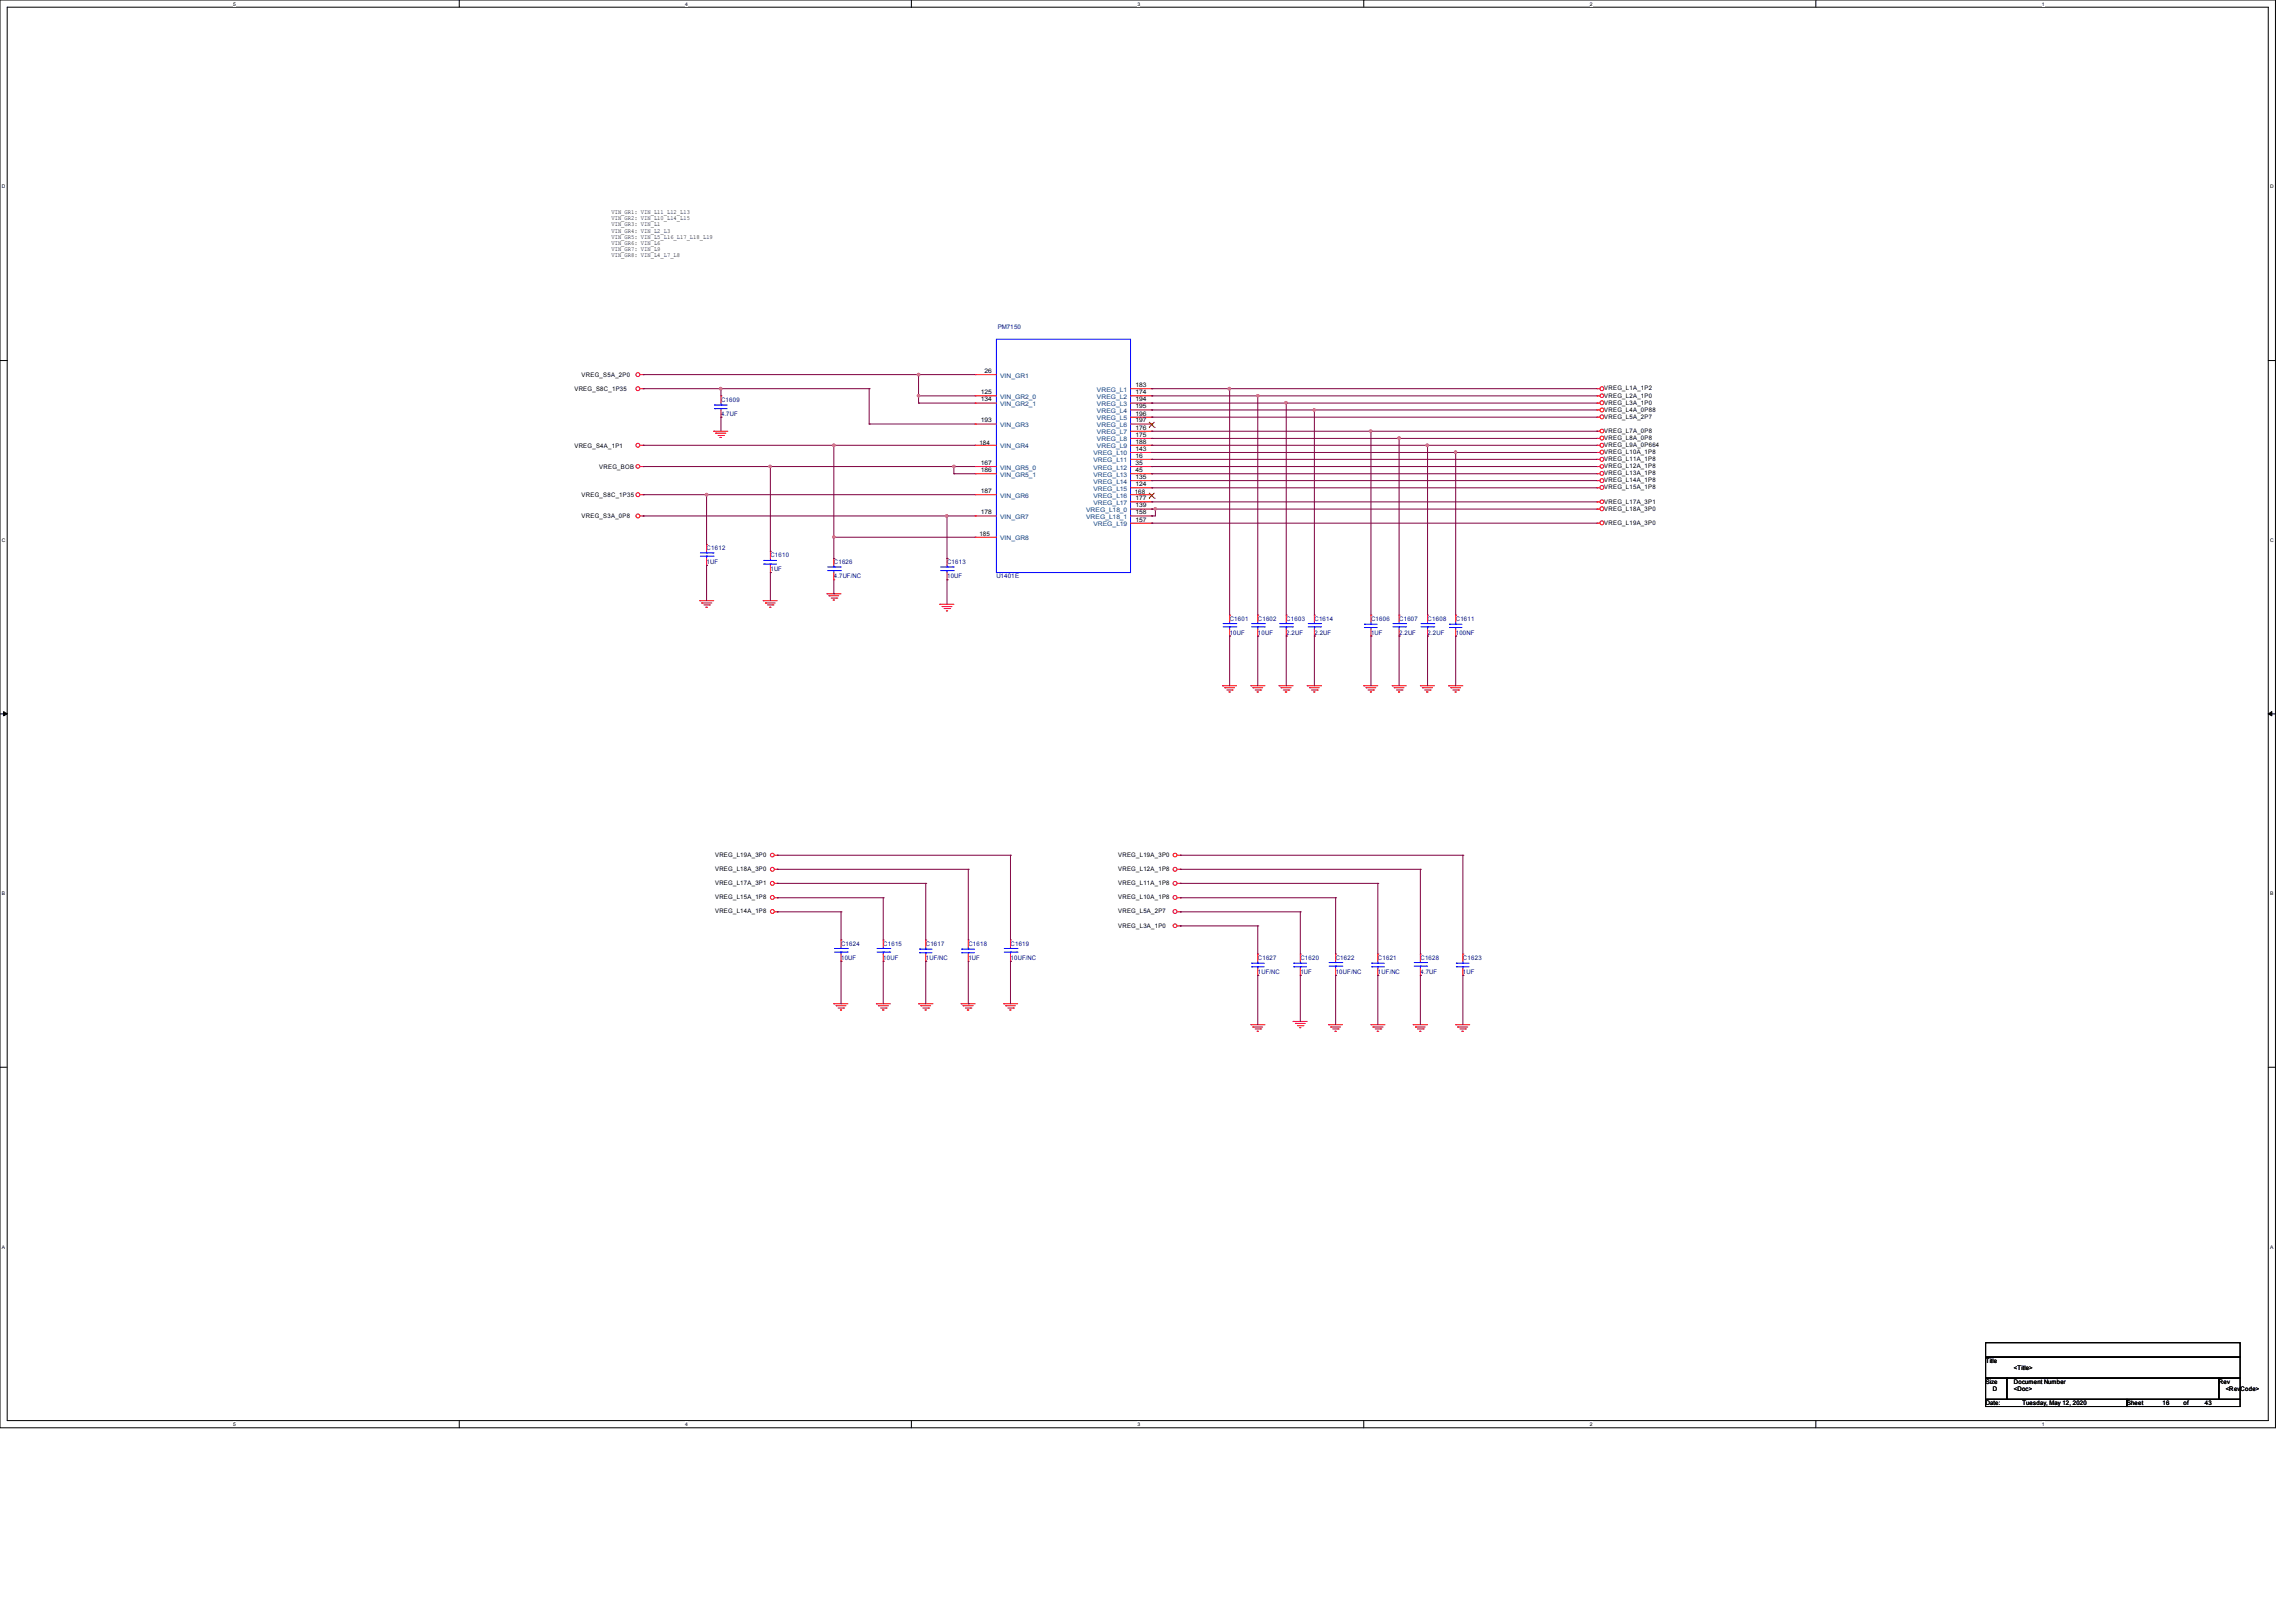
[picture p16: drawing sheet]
<svg xmlns="http://www.w3.org/2000/svg" width="297mm" height="210mm" viewBox="0 0 297 210" stroke-linecap="round" stroke-linejoin="round" font-family="sans-serif">
<defs><g id="words">
<g font-size=".8">
<text x="79.1" y="27.7">VIN_GR1: VIN_L11_L12_L13</text>
<text x="79.1" y="28.5">VIN_GR2: VIN_L10_L14_L15</text>
<text x="79.1" y="29.3">VIN_GR3: VIN_L1</text>
<text x="79.1" y="30.1">VIN_GR4: VIN_L2_L3</text>
<text x="79.1" y="30.9">VIN_GR5: VIN_L5_L16_L17_L18_L19</text>
<text x="79.1" y="31.7">VIN_GR6: VIN_L6</text>
<text x="79.1" y="32.5">VIN_GR7: VIN_L9</text>
<text x="79.1" y="33.3">VIN_GR8: VIN_L4_L7_L8</text>
<text x="74.3" y="50.6">VREG_S8C_1P35</text>
<text x="75.3" y="48.8">VREG_S5A_2P0</text>
<text x="126.9" y="51">125</text>
<text x="126.9" y="51.9">134</text>
<text x="127.4" y="48.3">26</text>
<text x="147" y="50.1">183</text>
<text x="147" y="51">174</text>
<text x="147" y="51.9">194</text>
<text x="147" y="52.8">195</text>
<text x="147" y="53.8">196</text>
<text x="207.6" y="50.5">VREG_L1A_1P2</text>
<text x="207.6" y="51.4">VREG_L2A_1P0</text>
<text x="207.6" y="52.4">VREG_L3A_1P0</text>
<text x="207.6" y="53.3">VREG_L4A_0P88</text>
<text x="74.3" y="57.9">VREG_S4A_1P1</text>
<text x="126.7" y="57.6">184</text>
<text x="126.9" y="54.7">193</text>
<text x="147" y="54.7">197</text>
<text x="147" y="55.6">176</text>
<text x="147" y="56.5">175</text>
<text x="147" y="57.4">188</text>
<text x="147" y="58.3">143</text>
<text x="147" y="59.2">16</text>
<text x="207.6" y="54.2">VREG_L5A_2P7</text>
<text x="207.6" y="56">VREG_L7A_0P8</text>
<text x="207.6" y="56.9">VREG_L8A_0P8</text>
<text x="207.6" y="57.8">VREG_L9A_0P664</text>
<text x="207.6" y="58.8">VREG_L10A_1P8</text>
<text x="207.6" y="59.6">VREG_L11A_1P8</text>
<text x="75.3" y="64.3">VREG_S8C_1P35</text>
<text x="77.6" y="60.7">VREG_BOB</text>
<text x="126.9" y="60.2">167</text>
<text x="126.9" y="61.1">186</text>
<text x="126.9" y="63.8">187</text>
<text x="146.9" y="64">168</text>
<text x="147" y="60.2">35</text>
<text x="147" y="61.1">45</text>
<text x="147" y="62">135</text>
<text x="147" y="62.9">124</text>
<text x="147" y="64.7">177</text>
<text x="147" y="65.7">139</text>
<text x="207.6" y="60.6">VREG_L12A_1P8</text>
<text x="207.6" y="61.5">VREG_L13A_1P8</text>
<text x="207.6" y="62.4">VREG_L14A_1P8</text>
<text x="207.6" y="63.3">VREG_L15A_1P8</text>
<text x="207.6" y="65.2">VREG_L17A_3P1</text>
<text x="75.3" y="67.1">VREG_S3A_0P8</text>
<text x="126.7" y="69.3">185</text>
<text x="126.9" y="66.5">178</text>
<text x="147" y="67.5">157</text>
<text x="147" y="66.5">158</text>
<text x="207.6" y="66.1">VREG_L18A_3P0</text>
<text x="207.6" y="67.9">VREG_L19A_3P0</text>
<text x="92.5" y="110.9">VREG_L19A_3P0</text>
<text x="92.5" y="112.7">VREG_L18A_3P0</text>
<text x="144.7" y="110.9">VREG_L19A_3P0</text>
<text x="144.7" y="112.7">VREG_L12A_1P8</text>
<text x="92.5" y="114.5">VREG_L17A_3P1</text>
<text x="92.5" y="116.4">VREG_L15A_1P8</text>
<text x="92.5" y="118.2">VREG_L14A_1P8</text>
<text x="144.7" y="114.5">VREG_L11A_1P8</text>
<text x="144.7" y="116.4">VREG_L10A_1P8</text>
<text x="144.7" y="118.2">VREG_L5A_2P7</text>
<text x="144.7" y="120">VREG_L3A_1P0</text>
<text x="257" y="176.4">Title</text>
<text x="257" y="179.1">Size</text>
<text x="260.6" y="179.1">Document Number</text>
<text x="260.6" y="177.2">&lt;Title&gt;</text>
<text x="287.2" y="179.1">Rev</text>
<text x="257" y="181.8">Date:</text>
<text x="257.9" y="180">D</text>
<text x="260.6" y="180">&lt;Doc&gt;</text>
<text x="261.7" y="181.8">Tuesday, May 12, 2020</text>
<text x="275.3" y="181.8">Sheet</text>
<text x="279.8" y="181.8">16</text>
<text x="282.6" y="181.8">of</text>
<text x="285.3" y="181.8">43</text>
<text x="288.1" y="180">&lt;RevCode&gt;</text>
</g>
<g font-size=".8" fill="#000080">
<text x="129.1" y="42.6">PM7150</text>
<text x="93.3" y="52">C1609</text>
<text x="93.3" y="53.8">4.7UF</text>
<text x="91.4" y="71.2">C1612</text>
<text x="91.4" y="73">1UF</text>
<text x="99.7" y="72.1">C1610</text>
<text x="99.7" y="73.9">1UF</text>
<text x="107.9" y="73">C1626</text>
<text x="107.9" y="74.8">4.7UF/NC</text>
<text x="122.6" y="73">C1613</text>
<text x="122.6" y="74.8">10UF</text>
<text x="128.9" y="74.8">U1401E</text>
<text x="159.1" y="80.3">C1601</text>
<text x="159.1" y="82.2">10UF</text>
<text x="162.8" y="80.3">C1602</text>
<text x="162.8" y="82.2">10UF</text>
<text x="166.5" y="80.3">C1603</text>
<text x="166.5" y="82.2">2.2UF</text>
<text x="170.1" y="80.3">C1614</text>
<text x="170.1" y="82.2">2.2UF</text>
<text x="177.4" y="80.3">C1606</text>
<text x="177.4" y="82.2">1UF</text>
<text x="181.1" y="80.3">C1607</text>
<text x="181.1" y="82.2">2.2UF</text>
<text x="184.8" y="80.3">C1608</text>
<text x="184.8" y="82.2">2.2UF</text>
<text x="188.4" y="80.3">C1611</text>
<text x="188.4" y="82.2">100NF</text>
<text x="108.8" y="122.4">C1624</text>
<text x="108.8" y="124.2">10UF</text>
<text x="114.3" y="122.4">C1615</text>
<text x="114.3" y="124.2">10UF</text>
<text x="119.8" y="122.4">C1617</text>
<text x="119.8" y="124.2">1UF/NC</text>
<text x="125.3" y="122.4">C1618</text>
<text x="125.3" y="124.2">1UF</text>
<text x="130.8" y="122.4">C1619</text>
<text x="130.8" y="124.2">10UF/NC</text>
<text x="162.8" y="124.2">C1627</text>
<text x="168.3" y="124.2">C1620</text>
<text x="172.9" y="124.2">C1622</text>
<text x="178.3" y="124.2">C1621</text>
<text x="183.8" y="124.2">C1628</text>
<text x="189.3" y="124.2">C1623</text>
<text x="162.8" y="126.1">1UF/NC</text>
<text x="168.3" y="126.1">1UF</text>
<text x="172.9" y="126.1">10UF/NC</text>
<text x="178.3" y="126.1">1UF/NC</text>
<text x="183.8" y="126.1">4.7UF</text>
<text x="189.3" y="126.1">1UF</text>
</g>
<g font-size=".8" fill="#004080">
<text x="129.4" y="48.9">VIN_GR1</text>
<text x="129.4" y="51.6">VIN_GR2_0</text>
<text x="129.4" y="52.5">VIN_GR2_1</text>
<text x="142" y="50.7">VREG_L1</text>
<text x="142" y="51.6">VREG_L2</text>
<text x="142" y="52.5">VREG_L3</text>
<text x="142" y="53.4">VREG_L4</text>
<text x="129.4" y="55.2">VIN_GR3</text>
<text x="129.4" y="58">VIN_GR4</text>
<text x="141.5" y="58.9">VREG_L10</text>
<text x="141.5" y="59.8">VREG_L11</text>
<text x="142" y="54.4">VREG_L5</text>
<text x="142" y="55.2">VREG_L6</text>
<text x="142" y="56.2">VREG_L7</text>
<text x="142" y="57.1">VREG_L8</text>
<text x="142" y="58">VREG_L9</text>
<text x="129.4" y="60.7">VIN_GR5_0</text>
<text x="129.4" y="61.7">VIN_GR5_1</text>
<text x="129.4" y="64.4">VIN_GR6</text>
<text x="141.5" y="60.7">VREG_L12</text>
<text x="141.5" y="61.7">VREG_L13</text>
<text x="141.5" y="62.6">VREG_L14</text>
<text x="141.5" y="63.5">VREG_L15</text>
<text x="141.5" y="64.4">VREG_L16</text>
<text x="141.5" y="65.3">VREG_L17</text>
<text x="129.4" y="67.1">VIN_GR7</text>
<text x="129.4" y="69.9">VIN_GR8</text>
<text x="140.6" y="66.3">VREG_L18_0</text>
<text x="140.6" y="67.1">VREG_L18_1</text>
<text x="141.5" y="68.1">VREG_L19</text>
</g>
<g font-size=".6">
<text x="30.2" y=".7">5</text>
<text x="88.7" y=".7">4</text>
<text x="147.2" y=".7">3</text>
<text x="205.7" y=".7">2</text>
<text x="264.2" y=".7">1</text>
<text x=".3" y="24.4">D</text>
<text x="293.8" y="24.4">D</text>
<text x=".3" y="70.1">C</text>
<text x="293.8" y="70.1">C</text>
<text x=".3" y="115.8">B</text>
<text x="293.8" y="115.8">B</text>
<text x=".3" y="161.5">A</text>
<text x="293.8" y="161.5">A</text>
<text x="30.2" y="184.5">5</text>
<text x="88.7" y="184.5">4</text>
<text x="147.2" y="184.5">3</text>
<text x="205.7" y="184.5">2</text>
<text x="264.2" y="184.5">1</text>
</g>
</g></defs>
<path d="M0 0h294.5v184.7h-294.5zM.9 .9h292.6v182.9h-292.6z" fill="none" stroke="#000" stroke-width=".13"/>
<g fill="#fff">
<path d="M30.2 .1h.3v.7h-.3z"/>
<path d="M30.2 183.9h.3v.8h-.3z"/>
</g>
<path d="M59.4 0v.9M59.4 183.8v.9" fill="none" stroke="#000" stroke-width=".13"/>
<g fill="#fff">
<path d="M88.7 .1h.3v.7h-.3z"/>
<path d="M88.7 183.9h.3v.8h-.3z"/>
</g>
<path d="M117.9 0v.9M117.9 183.8v.9" fill="none" stroke="#000" stroke-width=".13"/>
<g fill="#fff">
<path d="M147.2 .1h.3v.7h-.3z"/>
<path d="M147.2 183.9h.3v.8h-.3z"/>
</g>
<path d="M176.5 0v.9M176.5 183.8v.9" fill="none" stroke="#000" stroke-width=".13"/>
<g fill="#fff">
<path d="M205.7 .1h.4v.7h-.4z"/>
<path d="M205.7 183.9h.4v.8h-.4z"/>
</g>
<path d="M235 0v.9M235 183.8v.9" fill="none" stroke="#000" stroke-width=".13"/>
<g fill="#fff">
<path d="M264.2 .1h.4v.7h-.4z"/>
<path d="M264.2 183.9h.4v.8h-.4z"/>
<path d="M.3 23.8h.4v.7h-.4z"/>
<path d="M293.8 23.8h.5v.7h-.5z"/>
<path d="M.3 69.5h.4v.7h-.4z"/>
<path d="M293.8 69.5h.5v.7h-.5z"/>
</g>
<path d="M0 46.7h.9M293.5 46.7h1" fill="none" stroke="#000" stroke-width=".13"/>
<g fill="#fff">
<path d="M.3 115.2h.4v.8h-.4z"/>
<path d="M293.8 115.2h.4v.8h-.4z"/>
</g>
<path d="M0 92.4h.9M293.5 92.4h1" fill="none" stroke="#000" stroke-width=".13"/>
<path d="M.5 92.1l.4 .3-.4 .2zM293.5 92.4l.5-.3v.5z" fill="#000" stroke="#000" stroke-width=".13"/>
<g fill="#fff">
<path d="M.3 161h.3v.7h-.3z"/>
<path d="M293.8 161h.4v.7h-.4z"/>
</g>
<path d="M0 138.1h.9M293.5 138.1h1M257 173.7h32.9v1.9h-32.9zM257 175.6h32.9v2.7h-32.9zM257 178.3h2.7v2.8h-2.7zM259.7 178.3h27.4v2.8h-27.4zM287.1 178.3h2.8v2.8h-2.8zM257 181.1h18.3v.9h-18.3zM275.3 181.1h14.6v.9h-14.6z" fill="none" stroke="#000" stroke-width=".13"/>
<g fill="none" stroke="#f00" stroke-width=".13">
<path d="M82.8 48.5h.4M82.8 50.3h.4M82.8 57.6h.4M83.2 48.5h.1M83.2 50.3h.1M83.2 57.6h.1M92.4 55.8h.1M92.4 55.8h1.8M92.6 56h.1M92.6 56h1.3M92.9 56.3h.7M93.2 56.6h.1"/>
<path d="M93.2 56.6h.2M93.3 54h.1M93.3 51.2h.1M93.3 51.2v1M93.3 53v1M93.6 56.3h.1M126.2 48.5h.1M126.2 51.2h.1M126.2 52.2h.1M126.2 54.9h.1M126.2 57.6h.1M126.2 48.5h2.7"/>
<path d="M126.2 51.2h2.7M126.2 52.2h2.7M126.2 57.6h2.7M126.2 54.9h2.7M146.3 50.3h2.8M146.3 51.2h2.8M146.3 52.2h2.8M146.3 53h2.8M146.3 54h2.8M146.3 55.8h2.8M146.3 56.7h2.8M146.3 57.6h2.8"/>
<path d="M146.3 58.5h2.8M146.3 59.4h2.8M146.3 54.9h2.8M149.1 50.3h.1M149.1 51.2h.1M149.1 52.2h.1M149.1 53h.1M149.1 54h.1M149.1 54.9h.1M149.1 55.8h.1M149.1 56.7h.1M149.1 57.6h.1"/>
<path d="M149.1 58.5h.1M149.1 59.4h.1M206.7 50.3h.1M206.7 51.2h.1M206.7 52.2h.1M206.7 53h.1M206.7 54h.1M206.7 55.8h.1M206.7 56.7h.1M206.7 57.6h.1M206.7 58.5h.1M206.7 59.4h.1"/>
<path d="M206.7 50.3h.4M206.7 51.2h.4M206.7 52.2h.4M206.7 53h.4M206.7 54h.4M206.7 55.8h.4M206.7 56.7h.4M206.7 57.6h.4M206.7 58.5h.4M206.7 59.4h.4M82.8 60.4h.4M82.8 64h.4"/>
<path d="M82.8 66.8h.4M83.2 60.4h.1M83.2 64h.1M83.2 66.8h.1M90.6 77.7h.1M90.6 77.7h1.8M90.8 78h.1M90.8 78h1.3M91.1 78.3h.7M91.4 78.6h.1M91.4 78.6h.2M91.4 70.4h.1"/>
<path d="M91.4 73.2h.1M91.4 70.4v.9M91.4 72.3v.9M91.8 78.3h.1M98.8 77.7h.1M98.8 77.7h1.8M99.1 78h.1M99.1 78h1.2M99.3 78.3h.7M99.6 78.6h.1M99.6 78.6h.2M99.7 74.1h.1"/>
<path d="M99.7 71.3h.1M99.7 71.3v1M99.7 73.2v.9M100 78.3h.1M107 76.8h.1M107 76.8h1.8M107.3 77.1h.1M107.3 77.1h1.2M107.6 77.4h.7M107.8 77.6h.1M107.8 77.6h.2M107.9 72.3h.1"/>
<path d="M107.9 75h.1M107.9 72.3v.9M107.9 74.1v.9M108.3 77.4h.1M121.6 78.2h.1M121.6 78.2h1.8M121.9 78.5h.1M121.9 78.5h1.3M122.2 78.7h.7M122.5 79h.1M122.6 72.3h.1M122.6 75h.1"/>
<path d="M122.6 72.3v.9M122.6 74.1v.9M122.9 78.7h.1M126.2 60.4h.1M126.2 61.3h.1M126.2 64h.1M126.2 66.8h.1M126.2 69.5h.1M126.2 60.4h2.7M126.2 61.3h2.7M126.2 64h2.7M126.2 66.8h2.7"/>
<path d="M126.2 69.5h2.7M146.3 60.4h2.8M146.3 61.3h2.8M146.3 62.2h2.8M146.3 63.1h2.8M146.3 64h2.8M146.3 64.9h2.8M146.3 65.9h2.8M146.3 66.8h2.8M146.3 67.7h2.8M149.1 60.4h.1M149.1 61.3h.1"/>
<path d="M149.1 62.2h.1M149.1 63.1h.1M149.1 64h.1M149.1 64.9h.1M149.1 65.9h.1M149.1 67.7h.1M149.1 66.8h.1M159.1 79.6h.1M159.1 79.6v.9M162.8 79.6h.1M162.8 79.6v.9M166.5 79.6h.1"/>
<path d="M166.5 79.6v.9M170.1 79.6h.1M170.1 79.6v.9M177.4 79.6h.1M177.4 79.6v.9M181.1 79.6h.1M181.1 79.6v.9M184.7 79.6h.1M184.7 79.6v.9M188.4 79.6h.1M188.4 79.6v.9M206.7 60.4h.1"/>
<path d="M206.7 61.3h.1M206.7 62.2h.1M206.7 63.1h.1M206.7 64.9h.1M206.7 65.9h.1M206.7 67.7h.1M206.7 60.4h.4M206.7 61.3h.4M206.7 62.2h.4M206.7 63.1h.4M206.7 64.9h.4M206.7 65.9h.4"/>
<path d="M206.7 67.7h.4M158.2 88.7h.1M158.2 88.7h1.8M158.5 89h.1M158.5 89h1.3M158.7 89.3h.8M159 89.5h.1M159 89.5h.2M159.1 82.3h.1M159.1 81.4v.9M159.5 89.3h.1M161.9 88.7h.1"/>
<path d="M161.9 88.7h1.8M162.1 89h.1M162.1 89h1.3M162.4 89.3h.8M162.7 89.5h.1M162.7 89.5h.2M162.8 82.3h.1M162.8 81.4v.9M163.2 89.3h.1M165.5 88.7h.1M165.5 88.7h1.8M165.8 89h.1"/>
<path d="M165.8 89h1.3M166.1 89.3h.7M166.3 89.5h.1M166.3 89.5h.2M166.5 82.3h.1M166.5 81.4v.9M166.8 89.3h.1M169.2 88.7h.1M169.2 88.7h1.8M169.5 89h.1M169.5 89h1.2M169.7 89.3h.8"/>
<path d="M170 89.5h.1M170 89.5h.2M170.1 82.3h.1M170.1 81.4v.9M170.5 89.3h.1M176.5 88.7h.1M176.5 88.7h1.8M176.8 89h.1M176.8 89h1.3M177 89.3h.8M177.3 89.5h.1M177.3 89.5h.2"/>
<path d="M177.4 82.3h.1M177.4 81.4v.9M177.8 89.3h.1M180.2 88.7h.1M180.2 88.7h1.8M180.4 89h.1M180.4 89h1.3M180.7 89.3h.7M181 89.5h.1M181.1 82.3h.1M181.1 81.4v.9M181.4 89.3h.1"/>
<path d="M183.8 88.7h.1M183.8 88.7h1.8M184.1 89h.1M184.1 89h1.3M184.4 89.3h.7M184.6 89.5h.1M184.6 89.5h.2M184.7 82.3h.1M184.7 81.4v.9M185.1 89.3h.1M187.5 88.7h.1M187.5 88.7h1.8"/>
<path d="M187.7 89h.1M187.7 89h1.3M188 89.3h.8M188.3 89.5h.1M188.3 89.5h.2M188.4 82.3h.1M188.4 81.4v.9M188.8 89.3h.1M100.2 110.7h.4M100.2 112.5h.4M100.2 114.3h.4M100.2 116.2h.4"/>
<path d="M100.2 118h.4M100.6 110.7h.1M100.6 112.5h.1M100.6 114.3h.1M100.6 116.2h.1M100.6 118h.1M152.4 110.7h.3M152.4 112.5h.3M152.4 114.3h.3M152.4 116.2h.3M152.4 118h.3M152.4 119.8h.3"/>
<path d="M152.7 110.7h.1M152.7 112.5h.1M152.7 114.3h.1M152.7 116.2h.1M152.7 118h.1M152.7 119.8h.1M107.9 129.9h.1M107.9 129.9h1.8M108.2 130.1h.1M108.2 130.1h1.3M108.5 130.4h.7M108.8 130.7h.1"/>
<path d="M108.8 121.6h.1M108.8 124.4h.1M108.8 121.6v1M108.8 123.4v1M109.2 130.4h.1M113.4 129.9h.1M113.4 129.9h1.8M113.7 130.1h.1M113.7 130.1h1.3M114 130.4h.7M114.2 130.7h.1M114.2 130.7h.2"/>
<path d="M114.3 121.6h.1M114.3 124.4h.1M114.3 121.6v1M114.3 123.4v1M114.7 130.4h.1M118.9 129.9h.1M118.9 129.9h1.8M119.2 130.1h.1M119.2 130.1h1.2M119.4 130.4h.8M119.7 130.7h.1M119.7 130.7h.2"/>
<path d="M119.8 124.4h.1M119.8 121.6h.1M119.8 121.6v1M119.8 123.4v1M120.2 130.4h.1M124.4 129.9h.1M124.4 129.9h1.8M124.6 130.1h.1M124.6 130.1h1.3M124.9 130.4h.7M125.2 130.7h.1M125.2 130.7h.2"/>
<path d="M125.3 124.4h.1M125.3 121.6h.1M125.3 121.6v1M125.3 123.4v1M125.6 130.4h.1M129.9 129.9h.1M129.9 129.9h1.8M130.1 130.1h.1M130.1 130.1h1.3M130.4 130.4h.7M130.7 130.7h.1M130.7 130.7h.2"/>
<path d="M130.8 121.6h.1M130.8 124.4h.1M130.8 121.6v1M130.8 123.4v1M131.1 130.4h.1M161.9 132.6h.1M161.9 132.6h1.8M162.1 132.9h.1M162.1 132.9h1.3M162.4 133.1h.8M162.7 133.4h.1M162.7 133.4h.2"/>
<path d="M162.8 126.2h.1M162.8 123.4h.1M162.8 123.4v1M162.8 125.3v.9M163.2 133.1h.1M167.3 132.2h.1M167.3 132.2h1.9M167.6 132.4h.1M167.6 132.4h1.3M167.9 132.7h.7M168.2 133h.1M168.2 133h.2"/>
<path d="M168.3 126.2h.1M168.3 123.4h.1M168.3 123.4v1M168.3 125.3v.9M168.6 132.7h.1M171.9 132.6h.1M171.9 132.6h1.8M172.2 132.9h.1M172.2 132.9h1.3M172.5 133.1h.7M172.8 133.4h.1M172.8 123.4h.1"/>
<path d="M172.8 126.2h.1M172.8 123.4v1M172.8 125.3v.9M173.2 133.1h.1M177.4 132.6h.1M177.4 132.6h1.8M177.7 132.9h.1M177.7 132.9h1.3M178 133.1h.7M178.2 133.4h.1M178.2 133.4h.2M178.3 126.2h.1"/>
<path d="M178.3 123.4h.1M178.3 123.4v1M178.3 125.3v.9M178.7 133.1h.1M182.9 132.6h.1M182.9 132.6h1.8M183.2 132.9h.1M183.2 132.9h1.2M183.4 133.1h.8M183.7 133.4h.1M183.7 133.4h.2M183.8 123.4h.1"/>
<path d="M183.8 126.2h.1M183.8 123.4v1M183.8 125.3v.9M184.2 133.1h.1M188.4 132.6h.1M188.4 132.6h1.8M188.6 132.9h.1M188.6 132.9h1.3M188.9 133.1h.8M189.2 133.4h.1M189.2 133.4h.2M189.3 126.2h.1"/>
<path d="M189.3 123.4h.1M189.3 123.4v1M189.3 125.3v.9M189.7 133.1h.1"/>
<circle cx="82.5" cy="57.6" r=".25"/>
<circle cx="82.5" cy="48.5" r=".25"/>
<circle cx="82.5" cy="50.3" r=".25"/>
<circle cx="207.3" cy="53.9" r=".25"/>
<circle cx="207.3" cy="58.5" r=".25"/>
<circle cx="207.3" cy="57.6" r=".25"/>
<circle cx="207.3" cy="59.4" r=".25"/>
<circle cx="207.3" cy="50.3" r=".25"/>
<circle cx="207.3" cy="53" r=".25"/>
<circle cx="207.3" cy="52.1" r=".25"/>
<circle cx="207.3" cy="56.7" r=".25"/>
<circle cx="207.3" cy="51.2" r=".24"/>
<circle cx="207.3" cy="55.8" r=".24"/>
<circle cx="82.5" cy="66.8" r=".25"/>
<circle cx="82.5" cy="64" r=".25"/>
<circle cx="82.6" cy="60.4" r=".24"/>
<circle cx="207.3" cy="62.2" r=".25"/>
<circle cx="207.3" cy="61.3" r=".25"/>
<circle cx="207.3" cy="65.8" r=".25"/>
<circle cx="207.3" cy="67.6" r=".25"/>
<circle cx="207.3" cy="63.1" r=".25"/>
<circle cx="207.3" cy="60.4" r=".24"/>
<circle cx="207.3" cy="64.9" r=".24"/>
<circle cx="99.9" cy="114.3" r=".25"/>
<circle cx="99.9" cy="117.9" r=".25"/>
<circle cx="99.9" cy="112.5" r=".25"/>
<circle cx="99.9" cy="116.1" r=".25"/>
<circle cx="100" cy="110.6" r=".24"/>
<circle cx="152.1" cy="114.3" r=".25"/>
<circle cx="152.1" cy="117.9" r=".25"/>
<circle cx="152.1" cy="116.1" r=".25"/>
<circle cx="152.1" cy="112.5" r=".25"/>
<circle cx="152.1" cy="119.8" r=".24"/>
<circle cx="152.1" cy="110.6" r=".24"/>
</g>
<g fill="none" stroke="#00f" stroke-width=".13">
<path d="M92.5 52.4h.1M92.5 52.9h.1M92.5 52.4h1.6M92.5 52.9h1.6M93.3 52.9h.1M93.3 52.4h.1M93.3 52.2v.2M93.3 52.9v.1M128.9 43.9h17.4v30.2h-17.4zM90.6 72h1.7M90.6 71.5h1.7M91.4 71.5h.1"/>
<path d="M91.4 72h.1M91.4 71.3v.2M91.4 72v.3M92.3 72h.1M92.3 71.5h.1M98.8 72.5h.1M98.8 73h.1M98.8 72.5h1.7M98.8 73h1.7M99.7 73h.1M99.7 72.5h.1M99.7 72.3v.2"/>
<path d="M99.7 73v.2M107.1 73.8h1.7M107.1 73.4h1.7M107.9 73.4h.1M107.9 73.8h.1M107.9 73.2v.2M107.9 73.8v.3M108.8 73.8h.1M108.8 73.4h.1M121.7 73.8h1.7M121.7 73.4h1.7M122.6 73.4h.1"/>
<path d="M122.6 73.8h.1M122.6 73.2v.2M122.6 73.8v.3M123.4 73.8h.1M123.4 73.4h.1M158.3 81.1h1.6M158.3 80.7h1.6M159.1 80.7h.1M159.1 81.1h.1M159.1 80.5v.2M159.1 81.1v.3M159.9 81.1h.1"/>
<path d="M159.9 80.7h.1M162 81.1h1.6M162 80.7h1.6M162.8 80.7h.1M162.8 81.1h.1M162.8 80.5v.2M162.8 81.1v.3M163.6 81.1h.1M163.6 80.7h.1M165.6 81.1h1.7M165.6 80.7h1.7M166.5 80.7h.1"/>
<path d="M166.5 81.1h.1M166.5 80.5v.2M166.5 81.1v.3M167.3 81.1h.1M167.3 80.7h.1M169.3 81.1h1.6M169.3 80.7h1.6M170.1 80.7h.1M170.1 81.1h.1M170.1 80.5v.2M170.1 81.1v.3M170.9 81.1h.1"/>
<path d="M170.9 80.7h.1M176.6 80.8h.1M176.6 81.2h.1M176.6 80.8h1.6M176.6 81.2h1.6M177.4 81.2h.1M177.4 80.8h.1M177.4 80.5v.3M177.4 81.2v.2M180.3 81.1h1.6M180.3 80.7h1.6M181.1 80.7h.1"/>
<path d="M181.1 81.1h.1M181.1 80.5v.2M181.1 81.1v.3M181.9 81.1h.1M181.9 80.7h.1M183.9 81.1h1.6M183.9 80.7h1.6M184.7 80.7h.1M184.7 81.1h.1M184.7 80.5v.2M184.7 81.1v.3M185.5 81.1h.1"/>
<path d="M185.5 80.7h.1M187.6 80.8h.1M187.6 81.2h.1M187.6 80.8h1.6M187.6 81.2h1.6M188.4 81.2h.1M188.4 80.8h.1M188.4 80.5v.3M188.4 81.2v.2M108 123.2h1.6M108 122.7h1.6M108.8 122.7h.1"/>
<path d="M108.8 123.2h.1M108.8 122.6v.1M108.8 123.2v.2M109.6 123.2h.1M109.6 122.7h.1M113.5 123.2h1.6M113.5 122.7h1.6M114.3 122.7h.1M114.3 123.2h.1M114.3 122.6v.1M114.3 123.2v.2M115.1 123.2h.1"/>
<path d="M115.1 122.7h.1M119 122.8h.1M119 123.3h.1M119 122.8h1.6M119 123.3h1.6M119.8 123.3h.1M119.8 122.8h.1M119.8 122.6v.2M119.8 123.3v.1M124.5 122.8h.1M124.5 123.3h.1M124.5 122.8h1.6"/>
<path d="M124.5 123.3h1.6M125.3 123.3h.1M125.3 122.8h.1M125.3 122.6v.2M125.3 123.3v.1M130 123.2h1.6M130 122.7h1.6M130.8 122.7h.1M130.8 123.2h.1M130.8 122.6v.1M130.8 123.2v.2M131.6 123.2h.1"/>
<path d="M131.6 122.7h.1M162 124.6h.1M162 125.1h.1M162 124.6h1.6M162 125.1h1.6M162.8 125.1h.1M162.8 124.6h.1M162.8 124.4v.2M162.8 125.1v.2M167.4 124.6h.1M167.4 125.1h.1M167.4 124.6h1.7"/>
<path d="M167.4 125.1h1.7M168.3 125.1h.1M168.3 124.6h.1M168.3 124.4v.2M168.3 125.1v.2M172 125h1.7M172 124.5h1.7M172.8 124.5h.1M172.8 125h.1M172.8 124.4v.1M172.8 125v.3M173.7 125h.1"/>
<path d="M173.7 124.5h.1M177.5 124.6h.1M177.5 125.1h.1M177.5 124.6h1.7M177.5 125.1h1.7M178.3 125.1h.1M178.3 124.6h.1M178.3 124.4v.2M178.3 125.1v.2M183 125h1.6M183 124.5h1.6M183.8 124.5h.1"/>
<path d="M183.8 125h.1M183.8 124.4v.1M183.8 125v.3M184.6 125h.1M184.6 124.5h.1M188.5 124.6h.1M188.5 125.1h.1M188.5 124.6h1.6M188.5 125.1h1.6M189.3 125.1h.1M189.3 124.6h.1M189.3 124.4v.2"/>
<path d="M189.3 125.1v.2"/>
</g>
<path d="M148.7 55.3h.1M148.7 54.6l.7 .7M149.4 55.3h.1M149.4 54.6l-.7 .7M148.7 64.5h.1M148.7 63.8l.7 .7M149.4 64.5h.1M149.4 63.8l-.7 .7" fill="none" stroke="#804000" stroke-width=".13"/>
<g fill="none" stroke="#800040" stroke-width=".13">
<path d="M83.2 48.5h.1M83.2 50.3h.1M83.2 57.6h.1M83.2 48.5h43M83.2 50.3h29.3M83.2 57.6h43M93.3 50.3h.1M93.3 54h.1M93.3 50.3v.9M93.3 54v1.8M107.9 57.6h.1M107.9 57.6v14.7"/>
<path d="M112.5 50.3h.1M112.5 54.9h.1M112.5 50.3v4.6M112.5 54.9h13.7M118.9 48.5h.1M118.9 51.2h.1M118.9 52.2h.1M118.9 48.5v3.7M118.9 51.2h7.3M118.9 52.2h7.3M149.1 50.3h.1M149.1 51.2h.1"/>
<path d="M149.1 52.2h.1M149.1 53h.1M149.1 54h.1M149.1 55.8h.1M149.1 56.7h.1M149.1 57.6h.1M149.1 58.5h.1M149.1 59.4h.1M149.1 50.3h57.6M149.1 51.2h57.6M149.1 52.2h57.6M149.1 53h57.6"/>
<path d="M149.1 54h57.6M149.1 55.8h57.6M149.1 56.7h57.6M149.1 57.6h57.6M149.1 58.5h57.6M149.1 59.4h57.6M159.1 50.3h.1M159.1 50.3v29.3M162.8 51.2h.1M162.8 51.2v28.4M166.5 52.2h.1M166.5 52.2v27.4"/>
<path d="M170.1 53h.1M170.1 53v26.6M177.4 55.8h.1M177.4 55.8v23.8M181.1 56.7h.1M181.1 56.7v22.9M184.7 57.6h.1M184.7 57.6v22M188.4 58.5h.1M188.4 58.5v21.1M206.7 55.8h.1M83.2 60.4h.1"/>
<path d="M83.2 64h.1M83.2 66.8h.1M83.2 60.4h43M83.2 64h43M83.2 66.8h43M91.4 64h.1M91.4 73.2h.1M91.4 64v6.4M91.4 73.2v4.5M99.7 60.4h.1M99.7 74.1h.1M99.7 60.4v10.9"/>
<path d="M99.7 74.1v3.6M107.9 69.5h.1M107.9 76.8h.1M107.9 72.3h.1M107.9 75v1.8M107.9 69.5h18.3M122.6 72.3h.1M122.6 66.8h.1M122.6 75h.1M122.6 66.8v5.5M122.6 75v3.2M123.4 60.4h.1"/>
<path d="M123.4 61.3h.1M123.4 60.4v.9M123.4 61.3h2.8M149.1 60.4h.1M149.1 61.3h.1M149.1 62.2h.1M149.1 63.1h.1M149.1 64.9h.1M149.1 65.9h.1M149.1 66.8h.1M149.1 67.7h.1M149.1 60.4h57.6"/>
<path d="M149.1 61.3h57.6M149.1 62.2h57.6M149.1 63.1h57.6M149.1 64.9h57.6M149.1 65.9h57.6M149.1 67.7h57.6M149.5 65.9h.1M149.5 65.9v.9h-.4M159.1 82.3h.1M159.1 82.3v6.4M162.8 82.3h.1M162.8 82.3v6.4"/>
<path d="M166.5 82.3h.1M166.5 82.3v6.4M170.1 82.3h.1M170.1 82.3v6.4M177.4 82.3h.1M177.4 82.3v6.4M181.1 82.3h.1M181.1 82.3v6.4M184.7 82.3h.1M184.7 82.3v6.4M188.4 82.3h.1M188.4 82.3v6.4"/>
<path d="M100.6 116.2h.1M100.6 118h.1M100.6 110.7h.1M100.6 112.5h.1M100.6 114.3h.1M100.6 110.7h30.2M100.6 112.5h24.7M100.6 114.3h19.2M100.6 118h8.2M100.6 116.2h13.7M108.8 118h.1M108.8 118v3.6"/>
<path d="M114.3 116.2h.1M114.3 116.2v5.4M119.8 114.3h.1M119.8 114.3v7.3M125.3 112.5h.1M125.3 112.5v9.1M130.8 110.7h.1M130.8 110.7v10.9M152.7 110.7h.1M152.7 112.5h.1M152.7 114.3h.1M152.7 118h.1"/>
<path d="M152.7 119.8h.1M152.7 116.2h.1M152.7 110.7h36.6M152.7 112.5h31.1M152.7 114.3h25.6M152.7 118h15.6M152.7 119.8h10.1M152.7 116.2h20.1M162.8 119.8h.1M162.8 119.8v3.6M168.3 118h.1M168.3 118v5.4"/>
<path d="M172.8 116.2h.1M172.8 116.2v7.2M178.3 114.3h.1M178.3 114.3v9.1M183.8 112.5h.1M183.8 112.5v10.9M189.3 110.7h.1M189.3 110.7v12.7M108.8 124.4h.1M108.8 124.4v5.5M114.3 124.4h.1M114.3 124.4v5.5"/>
<path d="M119.8 124.4h.1M119.8 124.4v5.5M125.3 129.9h.1M125.3 124.4v5.5M130.8 124.4h.1M130.8 124.4v5.5M162.8 126.2h.1M162.8 126.2v6.4M168.3 126.2h.1M168.3 126.2v6M172.8 126.2h.1M172.8 126.2v6.4"/>
<path d="M178.3 126.2h.1M178.3 126.2v6.4M183.8 126.2h.1M183.8 126.2v6.4M189.3 126.2h.1M189.3 126.2v6.4"/>
</g>
<g fill="#f0f" stroke="#f0f" stroke-width=".13">
<path d="M118.8 51.1h.2v.2h-.2z" fill-rule="evenodd"/>
<path d="M162.7 51.1h.2v.2h-.2z" fill-rule="evenodd"/>
<path d="M177.3 55.7h.2v.2h-.2z" fill-rule="evenodd"/>
<path d="M99.5 60.2h.3v.2h-.3z" fill-rule="evenodd"/>
<path d="M123.3 60.2h.3v.2h-.3z" fill-rule="evenodd"/>
<path d="M107.8 69.4h.2v.2h-.2z" fill-rule="evenodd"/>
<path d="M118.8 51.1h.2v.2h-.2z" fill-rule="evenodd"/>
<path d="M162.7 51.1h.2v.2h-.2z" fill-rule="evenodd"/>
<path d="M177.3 55.7h.2v.2h-.2z" fill-rule="evenodd"/>
<path d="M99.5 60.2h.3v.2h-.3z" fill-rule="evenodd"/>
<path d="M123.3 60.2h.3v.2h-.3z" fill-rule="evenodd"/>
<path d="M107.8 69.4h.2v.2h-.2z" fill-rule="evenodd"/>
<circle cx="118.9" cy="48.5" r=".17"/>
<circle cx="159.1" cy="50.3" r=".17"/>
<circle cx="93.3" cy="50.3" r=".17"/>
<circle cx="166.4" cy="52.1" r=".17"/>
<circle cx="170.1" cy="53" r=".16"/>
<circle cx="181.1" cy="56.7" r=".17"/>
<circle cx="107.9" cy="57.6" r=".17"/>
<circle cx="184.7" cy="57.6" r=".17"/>
<circle cx="188.4" cy="58.5" r=".16"/>
<circle cx="91.4" cy="64" r=".17"/>
<circle cx="149.5" cy="65.8" r=".16"/>
<circle cx="122.5" cy="66.8" r=".17"/>
</g>
<use href="#words"/>
</svg>
